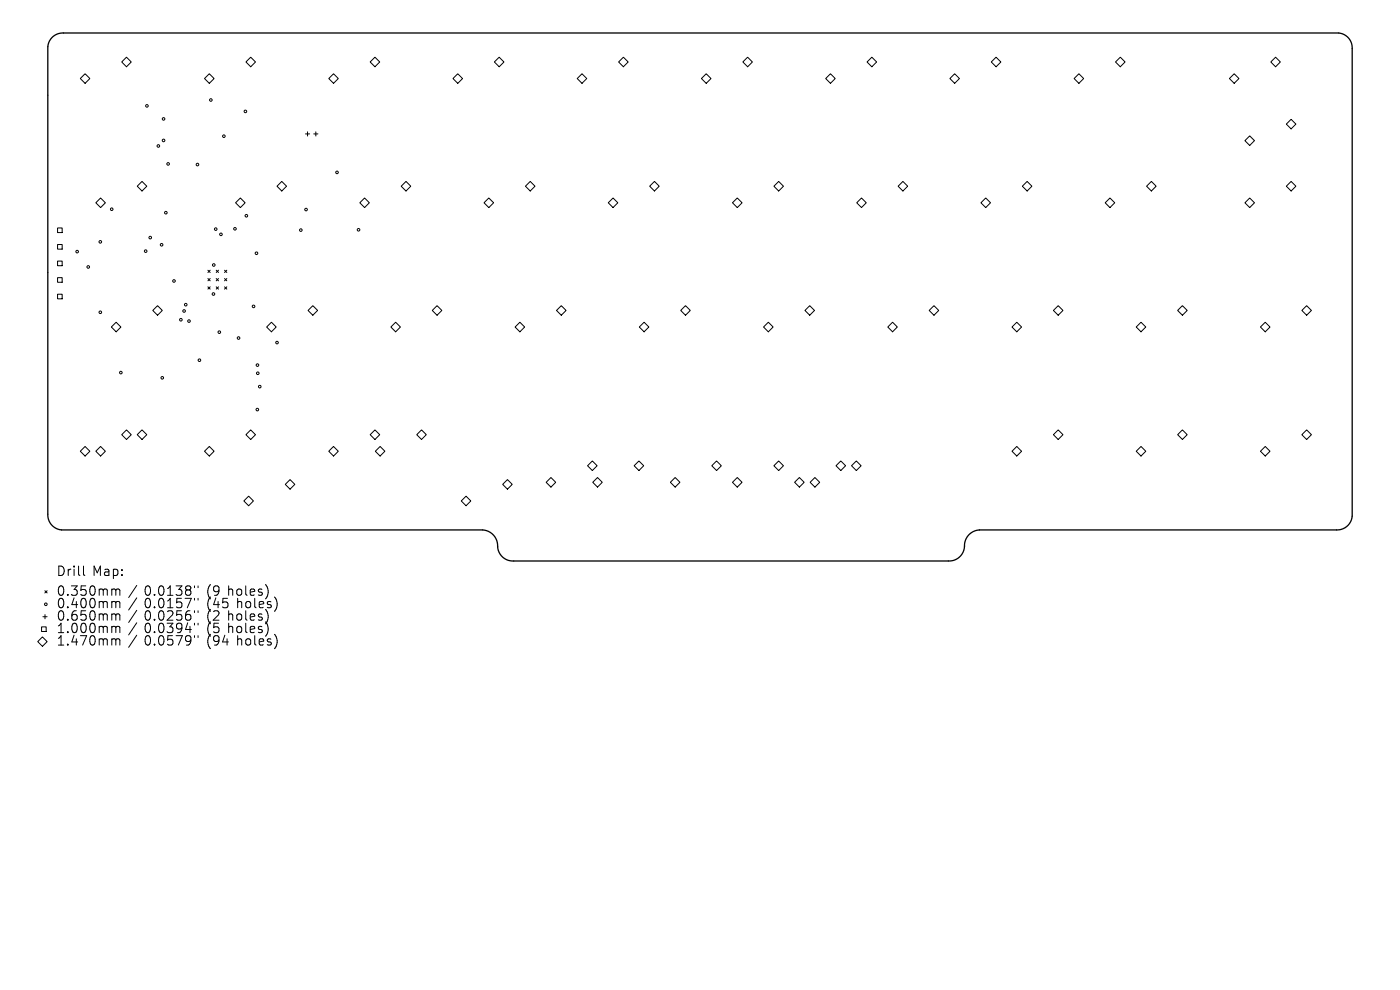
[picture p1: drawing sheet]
<svg xmlns="http://www.w3.org/2000/svg" width="297mm" height="210mm" viewBox="0 0 297 210" stroke-linecap="round" stroke-linejoin="round" font-family="sans-serif">
<defs><g id="words">
<g font-size="2.8">
<text x="12" y="122.6">Drill</text>
<text x="19.6" y="122.6">Map:</text>
<text x="12" y="126.8">0.350mm</text>
<text x="12" y="129.4">0.400mm</text>
<text x="30.6" y="126.8">0.0138&quot;</text>
<text x="30.6" y="129.4">0.0157&quot;</text>
<text x="43.9" y="126.8">(9</text>
<text x="43.9" y="129.4">(45</text>
<text x="48.4" y="126.8">holes)</text>
<text x="50.3" y="129.4">holes)</text>
<text x="12" y="132.1">0.650mm</text>
<text x="12" y="134.7">1.000mm</text>
<text x="12" y="137.4">1.470mm</text>
<text x="30.6" y="132.1">0.0256&quot;</text>
<text x="30.6" y="134.7">0.0394&quot;</text>
<text x="30.6" y="137.4">0.0579&quot;</text>
<text x="43.9" y="132.1">(2</text>
<text x="43.9" y="134.7">(5</text>
<text x="43.9" y="137.4">(94</text>
<text x="48.4" y="132.1">holes)</text>
<text x="48.4" y="134.7">holes)</text>
<text x="50.3" y="137.4">holes)</text>
</g>
</g></defs>
<path d="M11 8l1-.7 1.3-.3h270.7a3.2 3.2 0 0 1 2.9 3.3v99.2a3.2 3.2 0 0 1-3.4 2.9h-75.7a3.5 3.5 0 0 0-3.2 4 3.2 3.2 0 0 1-3.4 2.6h-92.2a3.3 3.3 0 0 1-3.4-3.6 3.4 3.4 0 0 0-3.2-3h-89.4a3.2 3.2 0 0 1-2.9-3.3v-99.2l.2-.8z" fill="none" stroke="#000" stroke-width=".28"/>
<g fill="none" stroke="#000" stroke-width=".21">
<path d="M17 16.7l1-1.1 1.1 1.1-1.1 1zM26.8 12.1l1.1 1-1.1 1.1-1-1.1zM43.4 16.7l1-1.1 1 1.1-1 1zM53.2 12.1l1 1-1 1.1-1-1.1zM69.7 16.7l1.1-1.1 1 1.1-1 1zM79.5 12.1l1.1 1-1.1 1.1-1-1.1zM96.1 16.7l1-1.1 1 1.1-1 1zM105.9 12.1l1 1-1 1.1-1-1.1zM122.4 16.7l1.1-1.1 1 1.1-1 1zM132.2 12.1l1.1 1-1.1 1.1-1-1.1zM148.8 16.7l1-1.1 1 1.1-1 1zM158.6 12.1l1 1-1 1.1-1-1.1z"/>
<path d="M175.2 16.7l1-1.1 1 1.1-1 1zM185 12.1l1 1-1 1.1-1.1-1.1zM201.5 16.7l1-1.1 1 1.1-1 1zM211.3 12.1l1 1-1 1.1-1-1.1zM227.9 16.7l1-1.1 1 1.1-1 1zM237.7 12.1l1 1-1 1.1-1.1-1.1zM261.8 15.6l1 1.1-1 1-1-1zM269.6 13.1l1-1 1 1-1 1.1zM30.1 38.5l1 1-1 1-1-1zM59.8 38.5l1 1-1 1-1-1zM64.8 28.4h.9M65.2 28v.9"/>
<path d="M66.6 28.4h.9M67 28v.9M86.1 38.5l1 1-1 1-1-1zM112.5 38.5l1 1-1 1-1-1zM138.8 38.5l1.1 1-1.1 1-1-1zM165.2 38.5l1 1-1 1-1-1zM191.5 38.5l1.1 1-1.1 1-1-1zM217.9 38.5l1 1-1 1-1-1zM244.3 38.5l1 1-1 1-1.1-1zM265.1 28.8l1 1-1 1.1-1-1.1zM272.9 26.3l1-1 1 1-1 1zM272.9 39.5l1-1 1 1-1 1z"/>
<path d="M12.2 48.4h1v.9h-1zM12.2 51.9h1v1h-1zM12.2 55.4h1v1h-1zM12.2 58.9h1v1h-1zM20.3 43l1-1 1.1 1-1.1 1zM44.1 57.3l.5 .5M44.1 59.1l.5 .5M44.6 57.3l-.5 .5M44.6 59.1l-.5 .5M45.9 59.1l.5 .5M45.9 57.3l.5 .5M46.4 57.3l-.5 .5"/>
<path d="M46.4 59.1l-.5 .5M47.6 59.1l.5 .5M47.6 57.3l.5 .5M48.1 57.3l-.5 .5M48.1 59.1l-.5 .5M50 43l1-1 1 1-1 1zM76.3 43l1-1 1.1 1-1.1 1zM102.7 43l1-1 1 1-1 1zM129 43l1.1-1 1 1-1 1zM155.4 43l1-1 1 1-1 1zM181.7 43l1.1-1 1 1-1 1zM208.1 43l1-1 1 1-1 1z"/>
<path d="M234.5 43l1-1 1 1-1 1zM265.1 42l1 1-1 1-1-1zM12.2 62.4h1v1h-1zM23.6 69.4l1-1 1.1 1-1.1 1zM33.4 64.8l1 1.1-1 1-1-1zM44.1 60.8l.5 .5M44.6 60.8l-.5 .5M45.9 60.8l.5 .5M46.4 60.8l-.5 .5M47.6 60.8l.5 .5M48.1 60.8l-.5 .5M56.6 69.4l1-1 1 1-1 1z"/>
<path d="M65.3 65.9l1.1-1.1 1 1.1-1 1zM82.9 69.4l1-1 1.1 1-1.1 1zM92.7 64.8l1 1.1-1 1-1-1zM109.3 69.4l1-1 1 1-1 1zM118.1 65.9l1-1.1 1 1.1-1 1zM135.6 69.4l1-1 1.1 1-1.1 1zM144.4 65.9l1-1.1 1 1.1-1 1zM162 69.4l1-1 1 1-1 1zM170.8 65.9l1-1.1 1 1.1-1 1zM189.4 68.4l1 1-1 1-1.1-1zM198.1 64.8l1.1 1.1-1.1 1-1-1zM215.7 68.4l1 1-1 1-1-1z"/>
<path d="M224.5 64.8l1 1.1-1 1-1-1zM242.1 68.4l1 1-1 1-1.1-1zM250.8 64.8l1.1 1.1-1.1 1-1-1zM268.4 68.4l1 1-1 1-1-1zM276.2 65.9l1-1.1 1 1.1-1 1zM17 95.7l1-1 1.1 1-1.1 1zM20.3 95.7l1-1 1.1 1-1.1 1zM25.8 92.2l1-1 1.1 1-1.1 1zM30.1 91.2l1 1-1 1-1-1zM43.4 95.7l1-1 1 1-1 1zM52.2 92.2l1-1 1 1-1 1zM69.7 95.7l1.1-1 1 1-1 1z"/>
<path d="M79.5 91.2l1.1 1-1.1 1-1-1zM79.6 95.7l1-1 1.1 1-1.1 1zM89.4 91.2l1 1-1 1-1-1zM125.7 97.8l1 1-1 1-1.1-1zM134.5 98.8l1-1 1.1 1-1.1 1zM151 98.8l1-1 1 1-1 1zM164.2 98.8l1-1 1 1-1 1zM177.4 98.8l1-1 1 1-1 1zM180.6 98.8l1.1-1 1 1-1 1zM215.7 94.7l1 1-1 1-1-1zM224.5 91.2l1 1-1 1-1-1zM242.1 94.7l1 1-1 1-1.1-1z"/>
<path d="M250.8 91.2l1.1 1-1.1 1-1-1zM268.4 94.7l1 1-1 1-1-1zM276.2 92.2l1-1 1 1-1 1zM51.7 106.3l1-1.1 1.1 1.1-1.1 1zM60.5 102.8l1-1.1 1 1.1-1 1zM98.9 105.2l1 1.1-1 1-1-1zM106.6 102.8l1.1-1.1 1 1.1-1 1zM116.9 101.3l1 1-1 1-1-1zM125.7 102.3l1.1-1 1 1-1 1zM142.2 102.3l1-1 1 1-1 1zM155.4 102.3l1-1 1 1-1 1zM168.6 102.3l1-1 1 1-1 1z"/>
<path d="M172.9 101.3l1 1-1 1-1-1zM8 136.1l1-1 1 1-1 1zM8.8 133h1v1h-1zM9.1 130.8h.9M9.5 125.3l.5 .5M9.6 130.4v.9M10 125.3l-.5 .5M17.7 120.1v1.7l.3 .3M24.3 124.9l.3 .3M24.3 127.6l.3 .3M24.3 130.2l.3 .3M24.3 132.9l.3 .3"/>
<path d="M24.3 135.5l.3 .3M24.6 125.2v1.1M24.6 127.9v1M24.6 130.5v1.1M24.6 133.2v1M24.6 135.8v1M24.6 125.2l.3-.3 .4 .1 .1 1.3M24.6 127.9l.3-.3 .4 .1 .1 1.2M24.6 130.5l.3-.3 .4 .1 .1 1.3M24.6 133.2l.3-.3 .4 .1 .1 1.2M24.6 135.8l.3-.3 .4 .1 .1 1.2M29 124.2l-1.7 2.6"/>
<path d="M29 126.8l-1.7 2.6M29 129.5l-1.7 2.5M29 132.1l-1.7 2.6M29 134.7l-1.7 2.6M41.3 124.3v.4M41.3 126.9v.4M41.3 129.6v.3M41.3 132.2v.4M41.3 134.8v.4M42 124.3v.4M42 126.9v.4M42 129.6v.3"/>
<path d="M42 132.2v.4M42 134.8v.4M56.8 124.9v1.3M56.8 132.8v1.3M56.9 130.6l-.1 .9M58.7 127.5v1.3M58.7 135.4v1.3"/>
<circle cx="31.2" cy="22.5" r=".28"/>
<circle cx="33.6" cy="31" r=".28"/>
<circle cx="34.7" cy="29.8" r=".28"/>
<circle cx="34.7" cy="25.2" r=".28"/>
<circle cx="35.7" cy="34.8" r=".28"/>
<circle cx="41.9" cy="34.9" r=".28"/>
<circle cx="44.7" cy="21.2" r=".28"/>
<circle cx="47.5" cy="28.9" r=".28"/>
<circle cx="52.1" cy="23.6" r=".28"/>
<circle cx="71.5" cy="36.6" r=".28"/>
<circle cx="16.4" cy="53.4" r=".28"/>
<circle cx="18.7" cy="56.6" r=".28"/>
<circle cx="21.3" cy="51.3" r=".28"/>
<circle cx="23.7" cy="44.4" r=".28"/>
<circle cx="30.9" cy="53.3" r=".28"/>
<circle cx="31.9" cy="50.4" r=".28"/>
<circle cx="34.3" cy="51.9" r=".28"/>
<circle cx="35.2" cy="45.1" r=".28"/>
<circle cx="36.9" cy="59.6" r=".28"/>
<circle cx="45.4" cy="56.2" r=".28"/>
<circle cx="45.8" cy="48.6" r=".28"/>
<circle cx="46.9" cy="49.7" r=".28"/>
<circle cx="49.8" cy="48.5" r=".28"/>
<circle cx="52.3" cy="45.8" r=".28"/>
<circle cx="54.4" cy="53.7" r=".28"/>
<circle cx="63.8" cy="48.8" r=".28"/>
<circle cx="64.9" cy="44.5" r=".28"/>
<circle cx="76.1" cy="48.7" r=".28"/>
<circle cx="21.3" cy="66.2" r=".28"/>
<circle cx="25.6" cy="79" r=".28"/>
<circle cx="38.4" cy="67.8" r=".28"/>
<circle cx="39.1" cy="66" r=".28"/>
<circle cx="39.4" cy="64.6" r=".28"/>
<circle cx="40.1" cy="68.1" r=".28"/>
<circle cx="42.3" cy="76.4" r=".28"/>
<circle cx="45.3" cy="62.4" r=".28"/>
<circle cx="46.5" cy="70.5" r=".28"/>
<circle cx="50.6" cy="71.7" r=".28"/>
<circle cx="53.8" cy="65" r=".28"/>
<circle cx="54.6" cy="77.4" r=".28"/>
<circle cx="54.7" cy="79.2" r=".28"/>
<circle cx="58.8" cy="72.7" r=".28"/>
<circle cx="34.4" cy="80.1" r=".28"/>
<circle cx="54.6" cy="86.9" r=".28"/>
<circle cx="55.1" cy="82" r=".28"/>
<circle cx="9.7" cy="128.2" r=".28"/>
</g>
<use href="#words"/>
</svg>
